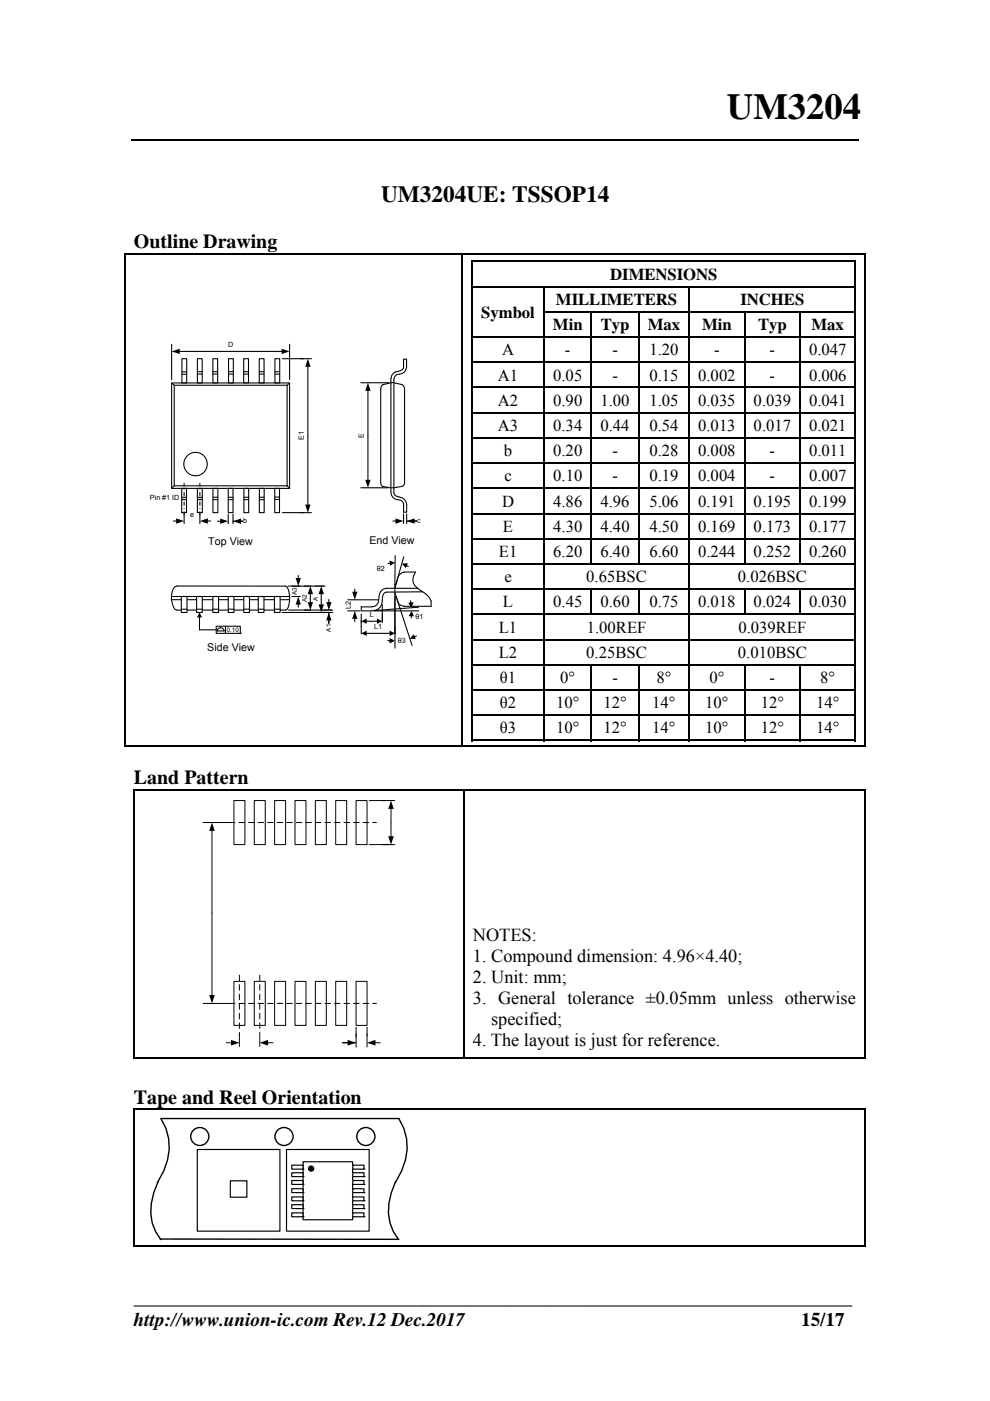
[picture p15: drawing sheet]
<svg xmlns="http://www.w3.org/2000/svg" width="210mm" height="297mm" viewBox="0 0 210 297" stroke-linecap="round" stroke-linejoin="round" font-family="sans-serif">
<defs><g id="words">
<text font-size="7.8" x="154.2" y="25.2">UM3204</text>
<text font-size="4.9" x="80.8" y="42.8">UM3204UE: TSSOP14</text>
<g font-size="4.2">
<text x="28.4" y="52.7">Outline Drawing</text>
<text x="28.4" y="166.3">Land Pattern</text>
<text x="28.4" y="234.1">Tape and Reel Orientation</text>
<text x="28.4" y="276.4">________________________________________________________________________</text>
</g>
<g font-size="4.1">
<text x="28.4" y="281.2">http://www.union-ic.com Rev.12 Dec.2017</text>
<text x="169.9" y="281.2">15/17</text>
</g>
<g font-size="3.9">
<text x="100.3" y="199.6">NOTES:</text>
<text x="100.3" y="204">1. Compound dimension: 4.96×4.40;</text>
<text x="100.3" y="208.5">2. Unit: mm;</text>
<text x="100.3" y="212.9">3. General tolerance ±0.05mm unless otherwise</text>
<text x="100.3" y="221.9">4. The layout is just for reference.</text>
<text x="104.2" y="217.4">specified;</text>
</g>
<g font-size="3.5">
<text x="129.4" y="59.4">DIMENSIONS</text>
<text x="117.9" y="64.7">MILLIMETERS</text>
<text x="157" y="64.7">INCHES</text>
<text x="102.1" y="67.4">Symbol</text>
<text x="117.3" y="70.1">Min</text>
<text x="127.4" y="70.1">Typ</text>
<text x="137.4" y="70.1">Max</text>
<text x="148.9" y="70.1">Min</text>
<text x="160.8" y="70.1">Typ</text>
<text x="172.1" y="70.1">Max</text>
<text x="106.5" y="75.4">A</text>
<text x="119.8" y="75.4">-</text>
<text x="129.9" y="75.4">-</text>
<text x="137.7" y="75.4">1.20</text>
<text x="151.5" y="75.4">-</text>
<text x="163.2" y="75.4">-</text>
<text x="171.6" y="75.4">0.047</text>
<text x="105.6" y="80.7">A1</text>
<text x="117.3" y="80.7">0.05</text>
<text x="129.9" y="80.7">-</text>
<text x="137.7" y="80.7">0.15</text>
<text x="148.1" y="80.7">0.002</text>
<text x="163.2" y="80.7">-</text>
<text x="171.6" y="80.7">0.006</text>
<text x="105.6" y="86">A2</text>
<text x="117.3" y="86">0.90</text>
<text x="127.4" y="86">1.00</text>
<text x="137.7" y="86">1.05</text>
<text x="148.1" y="86">0.035</text>
<text x="159.9" y="86">0.039</text>
<text x="171.6" y="86">0.041</text>
<text x="105.6" y="91.4">A3</text>
<text x="117.3" y="91.4">0.34</text>
<text x="127.4" y="91.4">0.44</text>
<text x="137.7" y="91.4">0.54</text>
<text x="148.1" y="91.4">0.013</text>
<text x="159.9" y="91.4">0.017</text>
<text x="171.6" y="91.4">0.021</text>
<text x="106.9" y="96.7">b</text>
<text x="117.3" y="96.7">0.20</text>
<text x="129.9" y="96.7">-</text>
<text x="137.7" y="96.7">0.28</text>
<text x="148.1" y="96.7">0.008</text>
<text x="163.2" y="96.7">-</text>
<text x="171.6" y="96.7">0.011</text>
<text x="106.5" y="107.4">D</text>
<text x="107" y="102.1">c</text>
<text x="117.3" y="107.4">4.86</text>
<text x="117.3" y="102.1">0.10</text>
<text x="127.4" y="107.4">4.96</text>
<text x="129.9" y="102.1">-</text>
<text x="137.7" y="107.4">5.06</text>
<text x="137.7" y="102.1">0.19</text>
<text x="148.1" y="107.4">0.191</text>
<text x="148.1" y="102.1">0.004</text>
<text x="159.8" y="107.4">0.195</text>
<text x="163.2" y="102.1">-</text>
<text x="171.6" y="107.4">0.199</text>
<text x="171.6" y="102.1">0.007</text>
<text x="106.7" y="112.8">E</text>
<text x="117.3" y="112.8">4.30</text>
<text x="127.4" y="112.8">4.40</text>
<text x="137.7" y="112.8">4.50</text>
<text x="148.1" y="112.8">0.169</text>
<text x="159.9" y="112.8">0.173</text>
<text x="171.6" y="112.8">0.177</text>
<text x="105.8" y="118.1">E1</text>
<text x="117.3" y="118.1">6.20</text>
<text x="127.4" y="118.1">6.40</text>
<text x="137.7" y="118.1">6.60</text>
<text x="148.1" y="118.1">0.244</text>
<text x="159.9" y="118.1">0.252</text>
<text x="171.6" y="118.1">0.260</text>
<text x="107" y="123.4">e</text>
<text x="124.3" y="123.4">0.65BSC</text>
<text x="156.5" y="123.4">0.026BSC</text>
<text x="106.7" y="128.8">L</text>
<text x="117.3" y="128.8">0.45</text>
<text x="127.4" y="128.8">0.60</text>
<text x="137.7" y="128.8">0.75</text>
<text x="148.1" y="128.8">0.018</text>
<text x="159.9" y="128.8">0.024</text>
<text x="171.6" y="128.8">0.030</text>
<text x="105.8" y="134.1">L1</text>
<text x="124.4" y="134.1">1.00REF</text>
<text x="156.6" y="134.1">0.039REF</text>
<text x="105.8" y="139.5">L2</text>
<text x="124.3" y="139.5">0.25BSC</text>
<text x="156.5" y="139.5">0.010BSC</text>
<text x="106" y="144.8">θ1</text>
<text x="118.8" y="144.8">0°</text>
<text x="129.9" y="144.8">-</text>
<text x="139.2" y="144.8">8°</text>
<text x="150.5" y="144.8">0°</text>
<text x="163.2" y="144.8">-</text>
<text x="174" y="144.8">8°</text>
<text x="106" y="150.2">θ2</text>
<text x="106" y="155.5">θ3</text>
<text x="117.9" y="150.2">10°</text>
<text x="117.9" y="155.5">10°</text>
<text x="128" y="150.2">12°</text>
<text x="128" y="155.5">12°</text>
<text x="138.3" y="150.2">14°</text>
<text x="138.3" y="155.5">14°</text>
<text x="149.6" y="150.2">10°</text>
<text x="149.6" y="155.5">10°</text>
<text x="161.4" y="150.2">12°</text>
<text x="161.4" y="155.5">12°</text>
<text x="173.1" y="150.2">14°</text>
<text x="173.1" y="155.5">14°</text>
</g>
<g font-size="2.3">
<text x="44.2" y="115.5">Top View</text>
<text x="78.3" y="115.4">End View</text>
<text x="44" y="138">Side View</text>
</g>
<g font-size="1.5">
<text x="48.4" y="73.7">D</text>
<text x="64.5" y="93.3" transform="rotate(-90 64.5 93.3)">E1</text>
<text x="77.2" y="92.8" transform="rotate(-90 77.2 92.8)">E</text>
<text x="31.8" y="105.9">Pin #1 ID</text>
<text x="40.3" y="109.6">e</text>
<text x="51.6" y="111">b</text>
<text x="88.5" y="110.9">c</text>
<text x="79.9" y="121">θ2</text>
<text x="74.4" y="129.2" transform="rotate(-90 74.4 129.2)">L2</text>
<text x="78.4" y="130.9">L</text>
<text x="88.1" y="131.2">θ1</text>
<text x="79.4" y="133.4">L1</text>
<text x="84.4" y="136.3">θ3</text>
</g>
<g font-size="1.3">
<text x="63" y="126.2" transform="rotate(-90 63 126.2)">A3</text>
<text x="65.1" y="127.6" transform="rotate(-90 65.1 127.6)">A2</text>
<text x="67.4" y="127.5" transform="rotate(-90 67.4 127.5)">A</text>
<text x="48.1" y="133.9">0.10</text>
<text x="70.1" y="133.9" transform="rotate(-90 70.1 133.9)">A1</text>
</g>
</g></defs>
<path d="M27.9 29.7h154.3" fill="none" stroke="#000" stroke-width=".25"/>
<path d="M85 16.7h98.3v10.6h-98.3z" fill="#fff"/>
<g fill="none" stroke="#000" stroke-width=".23">
<path d="M38.6 76.1h1v5.1h-1zM38.6 78.8h1M38.6 79.4h1M41.9 76.1h1v5.1h-1zM41.9 78.8h1M41.9 79.3h1M45.1 76.1h1.1v5.1h-1.1zM45.1 78.8h1.1M45.1 79.3h1.1M48.5 76.1h1v5.1h-1zM48.5 78.8h1M48.5 79.3h1"/>
<path d="M51.7 76.1h1v5.1h-1zM51.7 78.8h1M51.7 79.3h1M55 76.1h1v5.1h-1zM55 78.8h1M55 79.3h1M58.3 76.1h1v5.1h-1zM58.3 78.8h1M58.3 79.3h1M36.4 81.2h25v22.3h-25zM36.4 81.2l.6 .5M37 81.7h23.9v21.3h-23.9z"/>
<path d="M61.4 81.2l-.5 .5M37 103l-.6 .5M38.5 103.5h1.1v5.2h-1.1zM38.5 105.4h1.1M38.5 105.9h1.1M41.9 103.5h1v5.2h-1zM41.9 105.4h1M41.9 105.9h1M45.2 103.5h1v5.2h-1zM45.2 105.4h1M45.2 105.9h1M48.4 103.5h1v5.2h-1z"/>
<path d="M48.4 105.4h1M48.4 105.9h1M51.7 103.5h1v5.2h-1zM51.7 105.4h1M51.7 105.9h1M55 103.5h1v5.2h-1zM55 105.4h1M55 105.9h1M58.3 103.5h1v5.2h-1zM58.3 105.9h1M58.3 105.4h1M60.9 103l.5 .5"/>
<circle cx="41.5" cy="98.4" r="2.48"/>
</g>
<path d="M39.1 109.2v-6.7M42.4 109.2v-6.7" fill="none" stroke="#000" stroke-width=".23" stroke-dasharray=".7 .7 0 .7"/>
<path d="M36.4 73v7.5zM61.4 73v7.5z" fill-rule="evenodd" fill="#fff"/>
<path d="M36.4 73v7.5zM38 74.5h21.9M61.4 73v7.5z" fill="none" stroke="#000" stroke-width=".23"/>
<path d="M36.4 74.5l1.7-.6v1.2zM59.7 73.9l1.7 .6-1.7 .6z" fill="#000"/>
<path d="M48.4 72.3h1.1v1.8h-1.1z" fill="#fff"/>
<path d="M63.8 108.7h2.2zM63.8 76.1h2.3z" fill-rule="evenodd" fill="#fff"/>
<path d="M59.9 76.1h4.5M63.8 76.1h2.3zM65.3 77.6v29.5M59.9 108.7h4.5M63.8 108.7h2.2z" fill="none" stroke="#000" stroke-width=".23"/>
<path d="M65.3 76.1l.6 1.7h-1.2zM64.7 107h1.2l-.6 1.7z" fill="#000"/>
<path d="M39.1 108.9v2.1zM42.4 108.9v2.1z" fill-rule="evenodd" fill="#fff"/>
<path d="M36.8 110.5h.7M39.1 108.9v2.1zM42.4 108.9v2.1zM43.9 110.5h.8" fill="none" stroke="#000" stroke-width=".23"/>
<path d="M37.4 109.9l1.7 .6-1.7 .5zM42.4 110.5l1.7-.6v1.1z" fill="#000"/>
<path d="M48.4 109v2zM49.4 109v2zM49.4 110.5h2.6z" fill-rule="evenodd" fill="#fff"/>
<path d="M46.1 110.5h.7M48.4 109v2zM49.4 109v2zM49.4 110.5h2.6zM51 110.5h.7" fill="none" stroke="#000" stroke-width=".23"/>
<path d="M46.7 109.9l1.7 .6-1.7 .6zM49.4 110.5l1.7-.6v1.2z" fill="#000"/>
<path d="M51.6 109.6h.9v1.8h-.9z" fill="#fff"/>
<path d="M83.9 78.8l-.5 .4-.5 1v24.1a1.7 1.7 0 0 0 2 1.7l.6 .5 .1 2.1M85.6 77.9v-1.7h.6v1.7a1.71 1.71 0 0 1-1.9 1.5l-.4 .2-.4 .8v24.1a1.04 1.04 0 0 0 1.1 .9 1.72 1.72 0 0 1 1.7 1.5v1.7M85.6 78a1.85 1.85 0 0 1-1.8 .9M82.9 81.2l.3-.1 2.1 .4 .4 .5 .1 .5v20l-.3 .5-.2 .1-2.4 .3M82.9 81.2l-1.9 .5-.2 .8v19.9M80.8 102.4v.4l.5 .4 1.6 .2" fill="none" stroke="#000" stroke-width=".23"/>
<path d="M76.5 103.4h5.8zM76.5 81.2h6z" fill-rule="evenodd" fill="#fff"/>
<path d="M76.5 81.2h6zM78 82.7v19.2M76.5 103.4h5.8z" fill="none" stroke="#000" stroke-width=".23"/>
<path d="M78 81.2l.6 1.7h-1.1zM77.5 101.7h1.1l-.6 1.7z" fill="#000"/>
<path d="M75.8 91.8h1.9v1h-1.9z" fill="#fff"/>
<path d="M36.4 126.5h25M36.4 127.1h24.9M37.5 129.3h23.1M37.5 124.2l23.1 .1" fill="none" stroke="#000" stroke-width=".23"/>
<path d="M38.5 126.5h1.2v3.4h-1.2z" fill="#fff"/>
<path d="M37.5 124.2a1.94 1.94 0 0 0-1.1 2.3 4.3 4.3 0 0 0 .7 2.7l.4 .1M38.5 126.5h1.2v3.4h-1.2zM38.5 129.2h1.2M60.6 124.3a2.4 2.4 0 0 1 .8 2.2 4.7 4.7 0 0 1-.5 2.7l-.3 .1" fill="none" stroke="#000" stroke-width=".23"/>
<path d="M41.7 126.5h1.2v3.4h-1.2z" fill="#fff"/>
<path d="M41.7 126.5h1.2v3.4h-1.2zM41.7 129.2h1.2" fill="none" stroke="#000" stroke-width=".23"/>
<path d="M45.1 126.5h1.3v3.4h-1.3z" fill="#fff"/>
<path d="M45.1 126.5h1.3v3.4h-1.3zM45.1 129.2h1.3" fill="none" stroke="#000" stroke-width=".23"/>
<path d="M48.4 126.5h1.2v3.4h-1.2z" fill="#fff"/>
<path d="M48.4 126.5h1.2v3.4h-1.2zM48.4 129.2h1.2" fill="none" stroke="#000" stroke-width=".23"/>
<path d="M51.7 126.5h1.2v3.4h-1.2z" fill="#fff"/>
<path d="M51.7 126.5h1.2v3.4h-1.2zM51.7 129.2h1.2" fill="none" stroke="#000" stroke-width=".23"/>
<path d="M54.8 126.5h1.2v3.4h-1.2z" fill="#fff"/>
<path d="M54.8 126.5h1.2v3.4h-1.2zM54.8 129.2h1.2" fill="none" stroke="#000" stroke-width=".23"/>
<path d="M58.2 126.5h1.2v3.4h-1.2z" fill="#fff"/>
<path d="M42.3 130.7v2.8h3.5M45.9 132.8h5.1v1.5h-5.1zM46.2 133.4a.75 .75 0 0 1 .8-.3 .75 .75 0 0 1 .5 .7h-1.4zM47.8 132.8v1.5M51 134.3h.1M58.2 126.5h1.2v3.4h-1.2zM58.2 129.2h1.2" fill="none" stroke="#000" stroke-width=".23"/>
<path d="M42.3 129.9l.6 1.1-.6-.1-.6 .1z" fill-rule="evenodd" fill="#000"/>
<path d="M61.9 126.5h1.8zM61.9 124.3h1.8z" fill-rule="evenodd" fill="#fff"/>
<path d="M61.9 126.5h1.8zM61.9 124.3h1.8zM63.3 122v.7M63.3 128v.7" fill="none" stroke="#000" stroke-width=".23"/>
<path d="M63.3 126.5l.5 1.7h-1.1zM62.7 122.6h1.1l-.5 1.7z" fill="#000"/>
<path d="M64.5 129.3h1.4zM64.5 124.3h1.5z" fill-rule="evenodd" fill="#fff"/>
<path d="M59.8 129.9h10.7M61.1 124.3h7.8M61.2 129.3h9.3M64.5 129.3h1.4zM64.5 124.3h1.5zM65.8 125.8v2" fill="none" stroke="#000" stroke-width=".23"/>
<path d="M65.8 124.3l.6 1.7h-1.1zM65.3 127.7h1.1l-.6 1.6z" fill="#000"/>
<path d="M66.8 129.9h1.9zM66.8 124.3h1.9z" fill-rule="evenodd" fill="#fff"/>
<path d="M66.8 129.9h1.9zM66.8 124.3h1.9zM68.1 125.8v2.5" fill="none" stroke="#000" stroke-width=".23"/>
<path d="M68.1 124.3l.6 1.7h-1.1zM67.6 128.1h1.1l-.6 1.8z" fill="#000"/>
<path d="M68.4 129.9h1.9zM68.4 129.3h1.9zM69.7 129.9v3.2z" fill-rule="evenodd" fill="#fff"/>
<path d="M68.4 129.9h1.9zM68.4 129.3h1.9zM69.7 129.9v3.2zM69.7 127.1v.7M69.7 131.4v.7" fill="none" stroke="#000" stroke-width=".23"/>
<path d="M69.7 129.9l.6 1.7h-1.1zM69.2 127.7h1.1l-.6 1.6z" fill="#000"/>
<path d="M69 132.3h1.5v1.6h-1.5z" fill="#fff"/>
<path d="M83.8 124.7l.7-2.5 .3-.4 .9-.5h2.4a2.34 2.34 0 0 0 .5 3.4M88.6 124.7h-6.7a1.63 1.63 0 0 0-1.5 1.6l-.1 .8a1.43 1.43 0 0 1-1.5 1.6h-2.2v.8h2.2a2.1 2.1 0 0 0 2.3-2.2 1.44 1.44 0 0 1 .8-1.8h7.7M88.6 124.7l.6 .5a4.4 4.4 0 0 1 2.2 2.2v1.1h-5.7l-1-.4-.2-.3-.8-2.1" fill="none" stroke="#000" stroke-width=".23"/>
<path d="M85.6 118l-1.7 6zM83.8 117.8v6.1z" fill-rule="evenodd" fill="#fff"/>
<path d="M82.8 119.4l-.5 .1M83.8 117.8v6.1zM85.6 118l-1.7 6zM86.1 119.9l.5 .2" fill="none" stroke="#000" stroke-width=".23"/>
<path d="M82.6 118.8l1.2 .5-1.1 .7zM85.2 119.5l1.3-.1-.4 1.1z" fill="#000"/>
<path d="M79.9 119.6h1.7v1.9h-1.7z" fill="#fff"/>
<path d="M83.8 126.5v10.9zM84 126.4l3.4 10.4z" fill-rule="evenodd" fill="#fff"/>
<path d="M82.3 135.8h.5M83.8 126.5v10.9zM84 126.4l3.4 10.4zM88.3 134.8l-.5 .2" fill="none" stroke="#000" stroke-width=".23"/>
<path d="M82.7 135.3l1.1 .6-1.2 .5zM87.8 134.5l.4 1-1.3-.1z" fill="#000"/>
<path d="M84.4 135h1.7v1.8h-1.7z" fill="#fff"/>
<path d="M79.4 129.5h9.4zM79.4 129.5l9.4-.8z" fill-rule="evenodd" fill="#fff"/>
<path d="M79.4 129.5h9.4zM79.4 129.5l9.4-.8zM87 127.4l.1 .5M87.2 130.5v.5" fill="none" stroke="#000" stroke-width=".23"/>
<path d="M87.3 129.5l.5 1.2-1.1-.1zM86.6 127.8l1.1-.1-.4 1.1z" fill="#000"/>
<path d="M76.6 130.2v1.8zM81.1 130.2v1.8z" fill-rule="evenodd" fill="#fff"/>
<path d="M76.6 130.2v1.8zM77.6 131.7h2.5M81.1 130.2v1.8z" fill="none" stroke="#000" stroke-width=".23"/>
<path d="M76.6 131.7l1.2-.6v1.2zM79.9 131.1l1.2 .6-1.2 .6z" fill="#000"/>
<path d="M76.6 132.8v1.6zM83.8 132.8v1.6z" fill-rule="evenodd" fill="#fff"/>
<path d="M76.6 132.8v1.6zM76.6 131.6v1.2M77.6 134.3h5.2M81.1 128.2v3.4M83.8 123.8v10.5M83.8 132.8v1.6z" fill="none" stroke="#000" stroke-width=".23"/>
<path d="M76.6 134.3l1.2-.6v1.2zM82.6 133.7l1.2 .6-1.2 .6z" fill="#000"/>
<path d="M73.7 129.5h2.6zM73.7 127.2h6.5z" fill-rule="evenodd" fill="#fff"/>
<path d="M73.7 129.5h2.6zM73.7 127.2h6.5zM75.2 124.9v.7M75.2 131.1v.7" fill="none" stroke="#000" stroke-width=".23"/>
<path d="M75.2 129.5l.6 1.7h-1.1zM74.7 125.5h1.1l-.6 1.7z" fill="#000"/>
<path d="M73.1 127.5h1.8v1.7h-1.8z" fill="#fff"/>
<path d="M85.6 108.6h.7" fill="none" stroke="#000" stroke-width=".23"/>
<path d="M85.6 109v2zM86.3 109v2zM86.3 110.5h2.6z" fill-rule="evenodd" fill="#fff"/>
<path d="M83.3 110.5h.7M85.6 109v2zM86.3 109v2zM86.3 110.5h2.6zM87.8 110.5h.7" fill="none" stroke="#000" stroke-width=".23"/>
<path d="M83.9 109.9l1.7 .6-1.7 .5zM86.3 110.5l1.6-.6v1.1z" fill="#000"/>
<path d="M88.5 109.6h.7v1.8h-.7z" fill="#fff"/>
<g fill="#000">
<path d="M26.3 53.6h.4v.4h-.4zM97.9 53.6h.4v.4h-.4zM100 55.3h.3v.3h-.3zM181.3 55.3h.3v.3h-.3zM183.4 53.6h.3v.4h-.3zM183.4 53.6h.3v.3h-.3zM100 60.6h.3v.4h-.3zM100 66h.3v.3h-.3zM100 71.3h.3v.3h-.3zM100 76.6h.3v.4h-.3zM115.2 60.6h.3v.4h-.3zM115.2 66h.3v.3h-.3z"/>
<path d="M115.2 71.3h.3v.3h-.3zM115.2 76.6h.3v.4h-.3zM125.3 66h.3v.3h-.3zM125.3 71.3h.3v.3h-.3zM125.3 76.6h.3v.4h-.3zM135.3 66h.3v.3h-.3zM135.3 71.3h.3v.3h-.3zM135.3 76.6h.3v.4h-.3zM146 60.6h.3v.4h-.3zM146 66h.3v.3h-.3zM146 71.3h.3v.3h-.3zM146 76.6h.3v.4h-.3z"/>
<path d="M157.8 66h.3v.3h-.3zM157.8 71.3h.3v.3h-.3zM157.8 76.6h.3v.4h-.3zM169.5 66h.4v.3h-.4zM169.5 71.3h.4v.3h-.4zM169.5 76.6h.4v.4h-.4zM181.3 60.6h.3v.4h-.3zM181.3 66h.3v.3h-.3zM181.3 71.3h.3v.3h-.3zM181.3 76.6h.3v.4h-.3zM100 82h.3v.3h-.3zM100 87.3h.3v.4h-.3z"/>
<path d="M100 92.7h.3v.3h-.3zM100 98h.3v.4h-.3zM115.2 82h.3v.3h-.3zM115.2 87.3h.3v.4h-.3zM115.2 92.7h.3v.3h-.3zM115.2 98h.3v.4h-.3zM125.3 82h.3v.3h-.3zM125.3 87.3h.3v.4h-.3zM125.3 92.7h.3v.3h-.3zM125.3 98h.3v.4h-.3zM135.3 82h.3v.3h-.3zM135.3 87.3h.3v.4h-.3z"/>
<path d="M135.3 92.7h.3v.3h-.3zM135.3 98h.3v.4h-.3zM146 82h.3v.3h-.3zM146 87.3h.3v.4h-.3zM146 92.7h.3v.3h-.3zM146 98h.3v.4h-.3zM157.8 82h.3v.3h-.3zM157.8 87.3h.3v.4h-.3zM157.8 92.7h.3v.3h-.3zM157.8 98h.3v.4h-.3zM169.5 82h.4v.3h-.4zM169.5 87.3h.4v.4h-.4z"/>
<path d="M169.5 92.7h.4v.3h-.4zM169.5 98h.4v.4h-.4zM181.3 82h.3v.3h-.3zM181.3 87.3h.3v.4h-.3zM181.3 92.7h.3v.3h-.3zM181.3 98h.3v.4h-.3zM100 103.4h.3v.3h-.3zM100 108.7h.3v.4h-.3zM100 114h.3v.4h-.3zM100 119.4h.3v.4h-.3zM115.2 103.4h.3v.3h-.3zM115.2 108.7h.3v.4h-.3z"/>
<path d="M115.2 114h.3v.4h-.3zM115.2 119.4h.3v.4h-.3zM125.3 103.4h.3v.3h-.3zM125.3 108.7h.3v.4h-.3zM125.3 114h.3v.4h-.3zM135.3 103.4h.3v.3h-.3zM135.3 108.7h.3v.4h-.3zM135.3 114h.3v.4h-.3zM146 103.4h.3v.3h-.3zM146 108.7h.3v.4h-.3zM146 114h.3v.4h-.3zM146 119.4h.3v.4h-.3z"/>
<path d="M157.8 103.4h.3v.3h-.3zM157.8 108.7h.3v.4h-.3zM157.8 114h.3v.4h-.3zM169.5 103.4h.4v.3h-.4zM169.5 108.7h.4v.4h-.4zM169.5 114h.4v.4h-.4zM181.3 103.4h.3v.3h-.3zM181.3 108.7h.3v.4h-.3zM181.3 114h.3v.4h-.3zM181.3 119.4h.3v.4h-.3zM100 124.7h.3v.4h-.3zM100 130.1h.3v.4h-.3z"/>
<path d="M100 135.4h.3v.4h-.3zM115.2 124.7h.3v.4h-.3zM115.2 130.1h.3v.4h-.3zM115.2 135.4h.3v.4h-.3zM125.3 124.7h.3v.4h-.3zM135.3 124.7h.3v.4h-.3zM146 124.7h.3v.4h-.3zM146 130.1h.3v.4h-.3zM146 135.4h.3v.4h-.3zM157.8 124.7h.3v.4h-.3zM169.5 124.7h.4v.4h-.4zM181.3 124.7h.3v.4h-.3z"/>
<path d="M181.3 130.1h.3v.4h-.3zM181.3 135.4h.3v.4h-.3zM100 140.8h.3v.3h-.3zM100 146.1h.3v.4h-.3zM100 151.5h.3v.3h-.3zM115.2 140.8h.3v.3h-.3zM115.2 146.1h.3v.4h-.3zM115.2 151.5h.3v.3h-.3zM125.3 140.8h.3v.3h-.3zM125.3 146.1h.3v.4h-.3zM125.3 151.5h.3v.3h-.3zM135.3 140.8h.3v.3h-.3z"/>
<path d="M135.3 146.1h.3v.4h-.3zM135.3 151.5h.3v.3h-.3zM146 140.8h.3v.3h-.3zM146 146.1h.3v.4h-.3zM146 151.5h.3v.3h-.3zM157.8 140.8h.3v.3h-.3zM157.8 146.1h.3v.4h-.3zM157.8 151.5h.3v.3h-.3zM169.5 140.8h.4v.3h-.4zM169.5 146.1h.4v.4h-.4zM169.5 151.5h.4v.3h-.4zM181.3 140.8h.3v.3h-.3z"/>
<path d="M181.3 146.1h.3v.4h-.3zM181.3 151.5h.3v.3h-.3zM181.3 156.8h.3v.3h-.3zM183.4 157.9h.3v.4h-.3z"/>
</g>
<g fill="none" stroke="#000" stroke-width=".34">
<path d="M26.3 53.8h71.6M26.5 54v104.3M98.1 54v104.3M98.3 53.8h85.1M100 55.4h81.3M100.1 55.6v5M181.4 55.6v5M183.5 54v104.3M100.1 61v5M100.1 66.3v5M100.1 71.6v5M100.1 77v5"/>
<path d="M100.3 60.8h14.9M100.3 71.5h14.9M100.3 76.8h14.9M115.4 61v5M115.4 66.3v5M115.4 71.6v5M115.4 77v5M115.5 60.8h30.5M115.5 66.1h9.8M115.5 71.5h9.8M115.5 76.8h9.8M125.5 66.3v5"/>
<path d="M125.5 71.6v5M125.5 77v5M125.6 66.1h9.7M125.6 71.5h9.7M125.6 76.8h9.7M135.5 66.3v5M135.5 71.6v5M135.5 77v5M135.6 66.1h10.4M135.6 71.5h10.4M135.6 76.8h10.4M146.2 61v5"/>
<path d="M146.2 66.3v5M146.2 71.6v5M146.2 77v5M146.3 60.8h35M146.3 66.1h11.5M146.3 71.5h11.5M146.3 76.8h11.5M157.9 66.3v5M157.9 71.6v5M157.9 77v5M158.1 66.1h11.4M158.1 71.5h11.4"/>
<path d="M158.1 76.8h11.4M169.7 66.3v5M169.7 71.6v5M169.7 77v5M169.9 66.1h11.4M169.9 71.5h11.4M169.9 76.8h11.4M181.4 61v5M181.4 66.3v5M181.4 71.6v5M181.4 77v5M100.1 82.3v5"/>
<path d="M100.1 87.7v5M100.1 93v5M100.1 98.4v5M100.3 82.1h14.9M100.3 87.5h14.9M100.3 92.8h14.9M100.3 98.2h14.9M115.4 82.3v5M115.4 87.7v5M115.4 93v5M115.4 98.4v5M115.5 82.1h9.8"/>
<path d="M115.5 87.5h9.8M115.5 92.8h9.8M115.5 98.2h9.8M125.5 82.3v5M125.5 87.7v5M125.5 93v5M125.5 98.4v5M125.6 82.1h9.7M125.6 87.5h9.7M125.6 92.8h9.7M125.6 98.2h9.7M135.5 82.3v5"/>
<path d="M135.5 87.7v5M135.5 93v5M135.5 98.4v5M135.6 82.1h10.4M135.6 87.5h10.4M135.6 92.8h10.4M135.6 98.2h10.4M146.2 82.3v5M146.2 87.7v5M146.2 93v5M146.2 98.4v5M146.3 82.1h11.5"/>
<path d="M146.3 87.5h11.5M146.3 92.8h11.5M146.3 98.2h11.5M157.9 82.3v5M157.9 87.7v5M157.9 93v5M157.9 98.4v5M158.1 82.1h11.4M158.1 87.5h11.4M158.1 92.8h11.4M158.1 98.2h11.4M169.7 82.3v5"/>
<path d="M169.7 87.7v5M169.7 93v5M169.7 98.4v5M169.9 82.1h11.4M169.9 87.5h11.4M169.9 92.8h11.4M169.9 98.2h11.4M181.4 82.3v5M181.4 87.7v5M181.4 93v5M181.4 98.4v5M100.1 103.7v5"/>
<path d="M100.1 109.1v4.9M100.1 114.4v5M100.1 119.8v4.9M100.3 103.5h14.9M100.3 108.9h14.9M100.3 114.2h14.9M100.3 119.6h14.9M115.4 103.7v5M115.4 109.1v4.9M115.4 114.4v5M115.4 119.8v4.9M115.5 103.5h9.8"/>
<path d="M115.5 108.9h9.8M115.5 114.2h9.8M115.5 119.6h30.5M125.5 103.7v5M125.5 109.1v4.9M125.5 114.4v5M125.6 103.5h9.7M125.6 108.9h9.7M125.6 114.2h9.7M135.5 103.7v5M135.5 109.1v4.9M135.5 114.4v5"/>
<path d="M135.6 103.5h10.4M135.6 108.9h10.4M135.6 114.2h10.4M146.2 103.7v5M146.2 109.1v4.9M146.2 114.4v5M146.2 119.8v4.9M146.3 103.5h11.5M146.3 108.9h11.5M146.3 114.2h11.5M146.3 119.6h35M157.9 103.7v5"/>
<path d="M157.9 109.1v4.9M157.9 114.4v5M158.1 103.5h11.4M158.1 108.9h11.4M158.1 114.2h11.4M169.7 103.7v5M169.7 109.1v4.9M169.7 114.4v5M169.9 103.5h11.4M169.9 108.9h11.4M169.9 114.2h11.4M181.4 103.7v5"/>
<path d="M181.4 109.1v4.9M181.4 114.4v5M181.4 119.8v4.9M100.1 125.1v5M100.1 130.5v4.9M100.1 135.8v5M100.3 124.9h14.9M100.3 130.3h14.9M100.3 135.6h14.9M115.4 125.1v5M115.4 130.5v4.9M115.4 135.8v5"/>
<path d="M115.5 124.9h9.8M115.5 130.3h30.5M115.5 135.6h30.5M125.5 125.1v5M125.6 124.9h9.7M135.5 125.1v5M135.6 124.9h10.4M146.2 125.1v5M146.2 130.5v4.9M146.2 135.8v5M146.3 124.9h11.5M146.3 130.3h35"/>
<path d="M146.3 135.6h35M157.9 125.1v5M158.1 124.9h11.4M169.7 125.1v5M169.9 124.9h11.4M181.4 125.1v5M181.4 130.5v4.9M181.4 135.8v5M26.3 158.1h71.6M98.3 158.1h85.1M100 157h15.2M100.1 141.1v5"/>
<path d="M100.1 146.5v5M100.1 151.8v5.3M100.3 140.9h14.9M100.3 146.3h14.9M100.3 151.6h14.9M115.4 141.1v5M115.4 146.5v5M115.4 151.8v5.3M115.5 140.9h9.8M115.5 146.3h9.8M115.5 151.6h9.8M115.5 157h9.8"/>
<path d="M125.5 141.1v5M125.5 146.5v5M125.5 151.8v5.3M125.6 140.9h9.7M125.6 146.3h9.7M125.6 151.6h9.7M125.6 157h9.7M135.5 141.1v5M135.5 146.5v5M135.5 151.8v5.3M135.6 140.9h10.4M135.6 146.3h10.4"/>
<path d="M135.6 151.6h10.4M135.6 157h10.4M146.2 141.1v5M146.2 146.5v5M146.2 151.8v5.3M146.3 140.9h11.5M146.3 146.3h11.5M146.3 151.6h11.5M146.3 157h11.5M157.9 141.1v5M157.9 146.5v5M157.9 151.8v5.3"/>
<path d="M158.1 140.9h11.4M158.1 146.3h11.4M158.1 151.6h11.4M158.1 157h11.4M169.7 141.1v5M169.7 146.5v5M169.7 151.8v5.3M169.9 140.9h11.4M169.9 146.3h11.4M169.9 151.6h11.4M169.9 157h11.4M181.4 141.1v5"/>
<path d="M181.4 146.5v5M181.4 151.8v5.3"/>
</g>
<path d="M49.6 169.7h2.3v9.4h-2.3zM53.9 169.7h2.4v9.4h-2.4zM58.3 169.7h2.3v9.4h-2.3zM62.6 169.7h2.3v9.4h-2.3zM66.9 169.7h2.3v9.4h-2.3zM71.2 169.7h2.3v9.4h-2.3zM75.5 169.7h2.4v9.4h-2.4z" fill="none" stroke="#000" stroke-width=".21"/>
<path d="M50.8 219.2v2.7zM55.1 219.2v2.7z" fill-rule="evenodd" fill="#fff"/>
<path d="M50.8 219.2v2.7zM55.1 219.2v2.7zM48 221.1h1.1M56.7 221.1h1.2" fill="none" stroke="#000" stroke-width=".21"/>
<path d="M49 220.5l1.8 .6-1.8 .6zM55.1 221.1l1.8-.6v1.2z" fill="#000"/>
<path d="M51.1 218.4h3.7v2.2h-3.7z" fill="#fff"/>
<path d="M49.6 208.1h2.3v9.3h-2.3zM53.9 208.1h2.4v9.3h-2.4zM58.3 208.1h2.3v9.3h-2.3zM62.6 208.1h2.3v9.3h-2.3zM66.9 208.1h2.3v9.3h-2.3zM71.2 208.1h2.3v9.3h-2.3zM75.5 208.1h2.4v9.3h-2.4z" fill="none" stroke="#000" stroke-width=".21"/>
<path d="M43.1 212.7h5.6zM43.1 174.4h5.6z" fill-rule="evenodd" fill="#fff"/>
<path d="M43.1 174.4h5.6zM45 176v35.1M43.1 212.7h5.6z" fill="none" stroke="#000" stroke-width=".21"/>
<path d="M45 174.4l.6 1.8h-1.2zM44.4 211h1.2l-.6 1.7z" fill="#000"/>
<path d="M42.2 191.7h2.3v3.7h-2.3z" fill="#fff"/>
<path d="M50.8 206.7v12.7M55.1 206.7v12.4" fill="none" stroke="#000" stroke-width=".21" stroke-dasharray="1.2 .8"/>
<path d="M75.5 219.2v2.8zM77.9 219.2v2.8zM70.6 221.1h4.9z" fill-rule="evenodd" fill="#fff"/>
<path d="M75.5 219.2v2.8zM77.9 219.2v2.8zM70.6 221.1h4.9zM72.7 221.1h1.2M79.5 221.1h1.2" fill="none" stroke="#000" stroke-width=".21"/>
<path d="M73.7 220.5l1.8 .6-1.8 .6zM77.9 221.1l1.7-.6v1.2z" fill="#000"/>
<path d="M68.8 219.9h3.7v2.3h-3.7z" fill="#fff"/>
<path d="M75.5 217.8v2M77.9 217.8v1.8" fill="none" stroke="#000" stroke-width=".21"/>
<path d="M81.1 179.1h2.6zM81.1 169.7h2.6z" fill-rule="evenodd" fill="#fff"/>
<path d="M81.1 179.1h2.6zM81.1 169.7h2.6zM82.9 171.4v6" fill="none" stroke="#000" stroke-width=".21"/>
<path d="M82.9 169.7l.6 1.8h-1.2zM82.3 177.3h1.2l-.6 1.8z" fill="#000"/>
<path d="M80.2 172.6h2.3v3.6h-2.3z" fill="#fff"/>
<path d="M78.3 169.7h3.5M78.3 179.1h4.2" fill="none" stroke="#000" stroke-width=".21"/>
<path d="M48.7 174.4h31.1M48.7 212.7h31.1" fill="none" stroke="#000" stroke-width=".21" stroke-dasharray="1.2 .8"/>
<path d="M28.2 167.2h.4v.4h-.4zM98.3 167.2h.3v.4h-.3zM183.3 167.2h.3v.4h-.3zM183.3 224.2h.3v.3h-.3z" fill="#000"/>
<path d="M28.2 167.4h70.1M28.4 167.6v56.9M98.4 167.6v56.9M98.6 167.4h84.7M183.4 167.6v56.9M28.2 224.3h70.1M98.6 224.3h84.7" fill="none" stroke="#000" stroke-width=".34"/>
<path d="M33.5 250.6a12.1 12.1 0 0 0-.5 10.5l1.1 1.7M83.9 250.7a12.8 12.8 0 0 0 1.8-11.5l-1.1-2h-50.5a11.2 11.2 0 0 1 .6 11.1l-1.3 2.4M83.9 250.5a12.1 12.1 0 0 0-.5 10.5l1.1 1.8M34 262.7l50.6 .1" fill="none" stroke="#000" stroke-width=".3"/>
<circle cx="42.4" cy="241" r="1.91" fill="#fff"/>
<circle cx="42.4" cy="241" r="1.91" fill="none" stroke="#000" stroke-width=".3"/>
<circle cx="60.2" cy="241" r="1.91" fill="#fff"/>
<circle cx="60.2" cy="241" r="1.91" fill="none" stroke="#000" stroke-width=".3"/>
<circle cx="77.6" cy="241" r="1.91" fill="#fff"/>
<circle cx="77.6" cy="241" r="1.91" fill="none" stroke="#000" stroke-width=".3"/>
<path d="M41.8 243.7h17.6v17.3h-17.6z" fill="#fff"/>
<path d="M41.8 243.7h17.6v17.3h-17.6z" fill="none" stroke="#000" stroke-width=".25"/>
<path d="M48.9 250.4h3.5v3.4h-3.5z" fill="#fff"/>
<path d="M48.9 250.4h3.5v3.4h-3.5z" fill="none" stroke="#000" stroke-width=".25"/>
<path d="M60.8 243.7h17.5v17.3h-17.5z" fill="#fff"/>
<path d="M60.8 243.7h17.5v17.3h-17.5z" fill="none" stroke="#000" stroke-width=".25"/>
<path d="M64.3 246.3h10.5v12.3h-10.5z" fill="#fff"/>
<path d="M64.3 246.3h10.5v12.3h-10.5z" fill="none" stroke="#000" stroke-width=".25"/>
<circle cx="66" cy="247.8" r=".52" fill="#000"/>
<circle cx="66" cy="247.8" r=".52" fill="none" stroke="#000" stroke-width=".3"/>
<path d="M61.9 247h2.4v.9h-2.4z" fill="#fff"/>
<path d="M61.9 247h2.4v.9h-2.4zM64.3 247.9h.1" fill="none" stroke="#000" stroke-width=".25"/>
<path d="M61.9 248.6h2.4v.9h-2.4z" fill="#fff"/>
<path d="M61.9 248.6h2.4v.9h-2.4zM64.3 249.5h.1" fill="none" stroke="#000" stroke-width=".25"/>
<path d="M61.9 250.3h2.4v.8h-2.4z" fill="#fff"/>
<path d="M61.9 250.3h2.4v.8h-2.4zM64.3 251.1h.1" fill="none" stroke="#000" stroke-width=".25"/>
<path d="M61.9 252h2.4v.9h-2.4z" fill="#fff"/>
<path d="M61.9 252h2.4v.9h-2.4zM64.3 252.9h.1" fill="none" stroke="#000" stroke-width=".25"/>
<path d="M61.9 253.8h2.4v.8h-2.4z" fill="#fff"/>
<path d="M61.9 253.8h2.4v.8h-2.4zM64.3 254.6h.1" fill="none" stroke="#000" stroke-width=".25"/>
<path d="M61.9 255.4h2.4v.8h-2.4z" fill="#fff"/>
<path d="M61.9 255.4h2.4v.8h-2.4zM64.3 256.2h.1" fill="none" stroke="#000" stroke-width=".25"/>
<path d="M61.9 257.2h2.4v.8h-2.4z" fill="#fff"/>
<path d="M61.9 257.2h2.4v.8h-2.4zM64.3 258h.1" fill="none" stroke="#000" stroke-width=".25"/>
<path d="M74.8 247h2.4v.9h-2.4z" fill="#fff"/>
<path d="M74.8 247h2.4v.9h-2.4zM77.2 247.9h.1" fill="none" stroke="#000" stroke-width=".25"/>
<path d="M74.8 248.6h2.4v.9h-2.4z" fill="#fff"/>
<path d="M74.8 248.6h2.4v.9h-2.4zM77.2 249.5h.1" fill="none" stroke="#000" stroke-width=".25"/>
<path d="M74.8 250.3h2.4v.8h-2.4z" fill="#fff"/>
<path d="M74.8 250.3h2.4v.8h-2.4zM77.2 251.1h.1" fill="none" stroke="#000" stroke-width=".25"/>
<path d="M74.8 252h2.4v.9h-2.4z" fill="#fff"/>
<path d="M74.8 252h2.4v.9h-2.4zM77.2 252.9h.1" fill="none" stroke="#000" stroke-width=".25"/>
<path d="M74.8 253.8h2.4v.8h-2.4z" fill="#fff"/>
<path d="M74.8 253.8h2.4v.8h-2.4zM77.2 254.6h.1" fill="none" stroke="#000" stroke-width=".25"/>
<path d="M74.8 255.4h2.4v.8h-2.4z" fill="#fff"/>
<path d="M74.8 255.4h2.4v.8h-2.4zM77.2 256.2h.1" fill="none" stroke="#000" stroke-width=".25"/>
<path d="M74.8 257.2h2.4v.8h-2.4z" fill="#fff"/>
<path d="M74.8 257.2h2.4v.8h-2.4zM77.2 258h.1" fill="none" stroke="#000" stroke-width=".25"/>
<path d="M28.2 235.1h.4v.3h-.4zM183.3 235.1h.3v.3h-.3zM183.3 264h.3v.3h-.3z" fill="#000"/>
<path d="M28.2 235.2h155.1M28.4 235.4v28.9M183.4 235.4v28.9M28.2 264.2h155.1" fill="none" stroke="#000" stroke-width=".34"/>
<use href="#words"/>
</svg>
